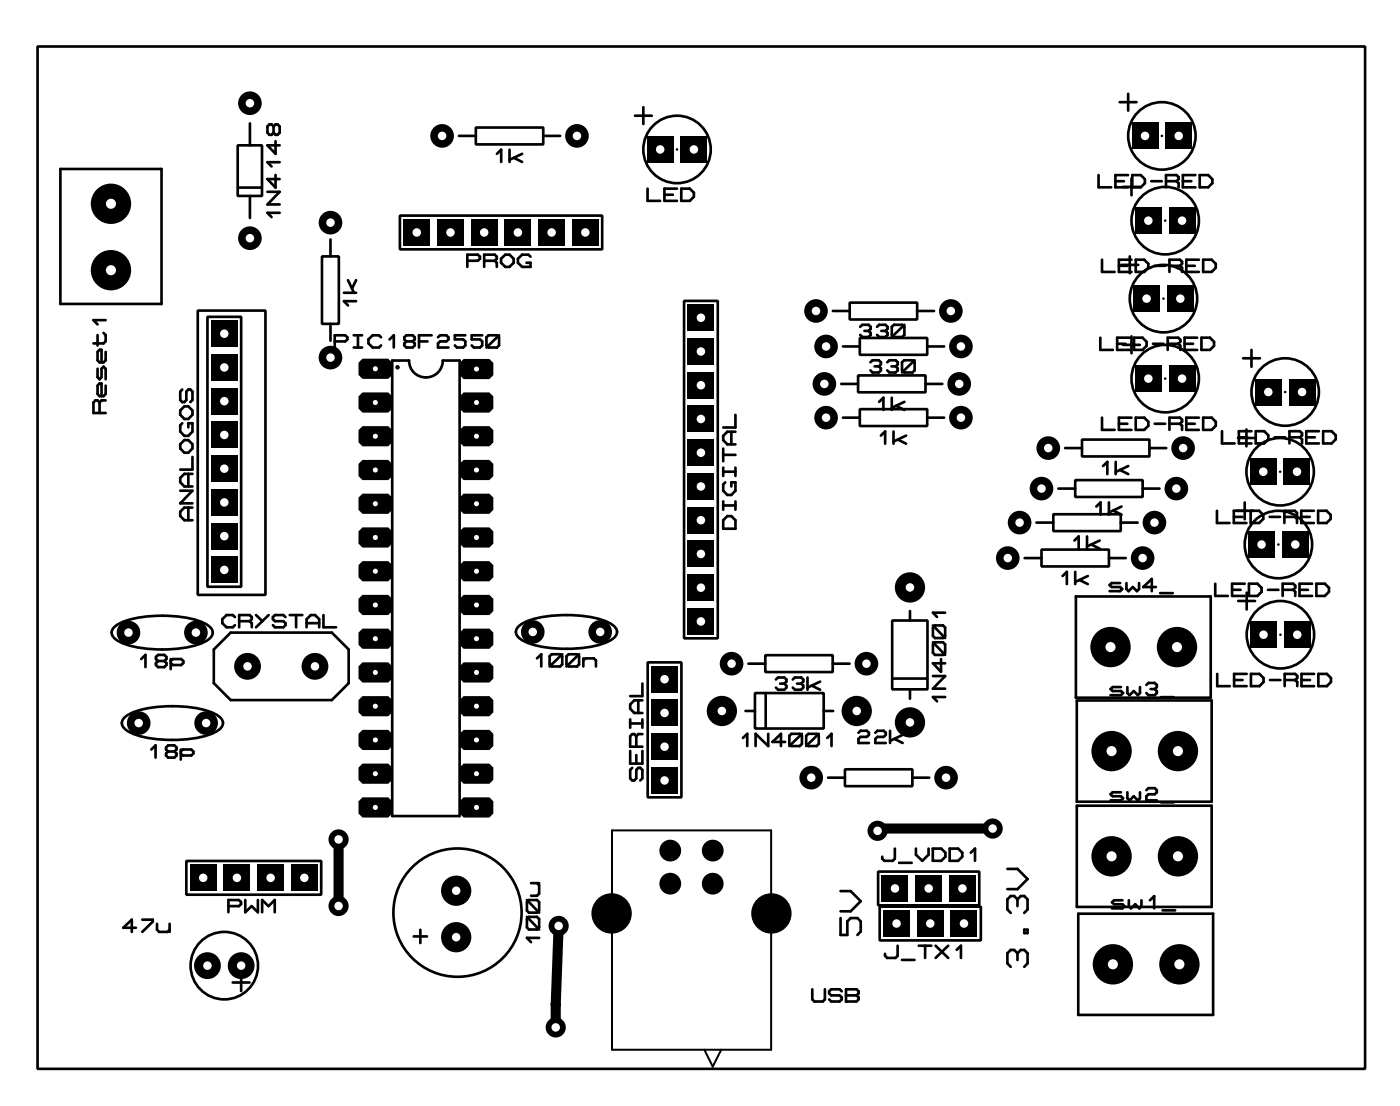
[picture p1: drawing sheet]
<svg xmlns="http://www.w3.org/2000/svg" width="105mm" height="83mm" viewBox="0 0 105 83" stroke-linecap="round" stroke-linejoin="round" font-family="sans-serif">
<path d="M25.5 63.2v5M42.1 69.7l-.2 7.6M74.8 62.4h-8.5l-.2 .1" fill="none" stroke="#000" stroke-width=".76"/>
<g fill="#000">
<circle cx="25.5" cy="68.2" r=".76"/>
<circle cx="41.9" cy="75.6" r=".38"/>
<circle cx="66.3" cy="62.4" r=".38"/>
</g>
<circle cx="25.5" cy="68.2" r=".32" fill="#fff"/>
<circle cx="25.5" cy="63.2" r=".76" fill="#000"/>
<circle cx="25.5" cy="63.2" r=".32" fill="#fff"/>
<circle cx="41.9" cy="77.3" r=".76" fill="#000"/>
<circle cx="41.9" cy="77.3" r=".32" fill="#fff"/>
<circle cx="42.1" cy="69.7" r=".76" fill="#000"/>
<circle cx="42.1" cy="69.7" r=".32" fill="#fff"/>
<circle cx="66.1" cy="62.5" r=".76" fill="#000"/>
<circle cx="66.1" cy="62.5" r=".32" fill="#fff"/>
<circle cx="74.8" cy="62.4" r=".76" fill="#000"/>
<circle cx="74.8" cy="62.4" r=".32" fill="#fff"/>
<path d="M27.3 27h1.9l.3 .3v.9l-.3 .3h-1.9l-.3-.3v-.9z" fill-rule="evenodd" fill="#000"/>
<circle cx="28.3" cy="27.8" r=".19" fill="#fff"/>
<path d="M27.3 29.5h1.9l.3 .3v1l-.3 .3h-1.9l-.3-.3v-1z" fill-rule="evenodd" fill="#000"/>
<circle cx="28.3" cy="30.3" r=".19" fill="#fff"/>
<path d="M27.3 32.1h1.9l.3 .3v.9l-.3 .3h-1.9l-.3-.3v-.9z" fill-rule="evenodd" fill="#000"/>
<circle cx="28.3" cy="32.8" r=".19" fill="#fff"/>
<path d="M27.3 34.6h1.9l.3 .3v.9l-.3 .3h-1.9l-.3-.3v-.9z" fill-rule="evenodd" fill="#000"/>
<circle cx="28.3" cy="35.4" r=".19" fill="#fff"/>
<path d="M27.3 37.2h1.9l.3 .3v.9l-.3 .3h-1.9l-.3-.3v-.9z" fill-rule="evenodd" fill="#000"/>
<circle cx="28.3" cy="37.9" r=".19" fill="#fff"/>
<path d="M27.3 39.7h1.9l.3 .3v.9l-.3 .3h-1.9l-.3-.3v-.9z" fill-rule="evenodd" fill="#000"/>
<circle cx="28.3" cy="40.5" r=".19" fill="#fff"/>
<path d="M27.3 42.2h1.9l.3 .3v1l-.3 .3h-1.9l-.3-.3v-1z" fill-rule="evenodd" fill="#000"/>
<circle cx="28.3" cy="43" r=".19" fill="#fff"/>
<path d="M27.3 44.8h1.9l.3 .3v.9l-.3 .3h-1.9l-.3-.3v-.9z" fill-rule="evenodd" fill="#000"/>
<circle cx="28.3" cy="45.5" r=".19" fill="#fff"/>
<path d="M27.3 47.3h1.9l.3 .3v.9l-.3 .3h-1.9l-.3-.3v-.9z" fill-rule="evenodd" fill="#000"/>
<circle cx="28.3" cy="48.1" r=".19" fill="#fff"/>
<path d="M27.3 49.9h1.9l.3 .3v.9l-.3 .3h-1.9l-.3-.3v-.9z" fill-rule="evenodd" fill="#000"/>
<circle cx="28.3" cy="50.6" r=".19" fill="#fff"/>
<path d="M27.3 52.4h1.9l.3 .3v.9l-.3 .3h-1.9l-.3-.3v-.9z" fill-rule="evenodd" fill="#000"/>
<circle cx="28.3" cy="53.2" r=".19" fill="#fff"/>
<path d="M27.3 54.9h1.9l.3 .3v1l-.3 .3h-1.9l-.3-.3v-1z" fill-rule="evenodd" fill="#000"/>
<circle cx="28.3" cy="55.7" r=".19" fill="#fff"/>
<path d="M27.3 57.5h1.9l.3 .3v.9l-.3 .3h-1.9l-.3-.3v-.9z" fill-rule="evenodd" fill="#000"/>
<circle cx="28.3" cy="58.2" r=".19" fill="#fff"/>
<path d="M27.3 60h1.9l.3 .3v.9l-.3 .3h-1.9l-.3-.3v-.9z" fill-rule="evenodd" fill="#000"/>
<circle cx="28.3" cy="60.8" r=".19" fill="#fff"/>
<path d="M34.9 60h2l.3 .3v.9l-.3 .3h-2l-.3-.3v-.9z" fill-rule="evenodd" fill="#000"/>
<circle cx="35.9" cy="60.8" r=".19" fill="#fff"/>
<path d="M34.9 57.5h2l.3 .3v.9l-.3 .3h-2l-.3-.3v-.9z" fill-rule="evenodd" fill="#000"/>
<circle cx="35.9" cy="58.2" r=".19" fill="#fff"/>
<path d="M34.9 54.9h2l.3 .3v1l-.3 .3h-2l-.3-.3v-1z" fill-rule="evenodd" fill="#000"/>
<circle cx="35.9" cy="55.7" r=".19" fill="#fff"/>
<path d="M34.9 52.4h2l.3 .3v.9l-.3 .3h-2l-.3-.3v-.9z" fill-rule="evenodd" fill="#000"/>
<circle cx="35.9" cy="53.2" r=".19" fill="#fff"/>
<path d="M34.9 49.9h2l.3 .3v.9l-.3 .3h-2l-.3-.3v-.9z" fill-rule="evenodd" fill="#000"/>
<circle cx="35.9" cy="50.6" r=".19" fill="#fff"/>
<path d="M34.9 47.3h2l.3 .3v.9l-.3 .3h-2l-.3-.3v-.9z" fill-rule="evenodd" fill="#000"/>
<circle cx="35.9" cy="48.1" r=".19" fill="#fff"/>
<path d="M34.9 44.8h2l.3 .3v.9l-.3 .3h-2l-.3-.3v-.9z" fill-rule="evenodd" fill="#000"/>
<circle cx="35.9" cy="45.5" r=".19" fill="#fff"/>
<path d="M34.9 42.2h2l.3 .3v1l-.3 .3h-2l-.3-.3v-1z" fill-rule="evenodd" fill="#000"/>
<circle cx="35.9" cy="43" r=".19" fill="#fff"/>
<path d="M34.9 39.7h2l.3 .3v.9l-.3 .3h-2l-.3-.3v-.9z" fill-rule="evenodd" fill="#000"/>
<circle cx="35.9" cy="40.5" r=".19" fill="#fff"/>
<path d="M34.9 37.2h2l.3 .3v.9l-.3 .3h-2l-.3-.3v-.9z" fill-rule="evenodd" fill="#000"/>
<circle cx="35.9" cy="37.9" r=".19" fill="#fff"/>
<path d="M34.9 34.6h2l.3 .3v.9l-.3 .3h-2l-.3-.3v-.9z" fill-rule="evenodd" fill="#000"/>
<circle cx="35.9" cy="35.4" r=".19" fill="#fff"/>
<path d="M34.9 32.1h2l.3 .3v.9l-.3 .3h-2l-.3-.3v-.9z" fill-rule="evenodd" fill="#000"/>
<circle cx="35.9" cy="32.8" r=".19" fill="#fff"/>
<path d="M34.9 29.5h2l.3 .3v1l-.3 .3h-2l-.3-.3v-1z" fill-rule="evenodd" fill="#000"/>
<circle cx="35.9" cy="30.3" r=".19" fill="#fff"/>
<path d="M34.9 27h2l.3 .3v.9l-.3 .3h-2l-.3-.3v-.9z" fill-rule="evenodd" fill="#000"/>
<circle cx="35.9" cy="27.8" r=".19" fill="#fff"/>
<circle cx="18.2" cy="72.7" r="1.01" fill="#000"/>
<circle cx="18.2" cy="72.7" r=".32" fill="#fff"/>
<circle cx="15.6" cy="72.7" r="1.01" fill="#000"/>
<circle cx="15.6" cy="72.7" r=".32" fill="#fff"/>
<circle cx="40.1" cy="47.6" r=".89" fill="#000"/>
<circle cx="40.1" cy="47.6" r=".32" fill="#fff"/>
<circle cx="45.2" cy="47.6" r=".89" fill="#000"/>
<circle cx="45.2" cy="47.6" r=".32" fill="#fff"/>
<circle cx="23.7" cy="50.2" r="1.01" fill="#000"/>
<circle cx="23.7" cy="50.2" r=".32" fill="#fff"/>
<circle cx="18.6" cy="50.2" r="1.01" fill="#000"/>
<circle cx="18.6" cy="50.2" r=".32" fill="#fff"/>
<circle cx="9.7" cy="47.6" r=".89" fill="#000"/>
<circle cx="9.7" cy="47.6" r=".32" fill="#fff"/>
<circle cx="14.8" cy="47.6" r=".89" fill="#000"/>
<circle cx="14.8" cy="47.6" r=".32" fill="#fff"/>
<circle cx="10.4" cy="54.4" r=".89" fill="#000"/>
<circle cx="10.4" cy="54.4" r=".32" fill="#fff"/>
<circle cx="15.5" cy="54.4" r=".89" fill="#000"/>
<circle cx="15.5" cy="54.4" r=".32" fill="#fff"/>
<circle cx="24.9" cy="26.9" r=".89" fill="#000"/>
<circle cx="24.9" cy="26.9" r=".32" fill="#fff"/>
<circle cx="24.9" cy="16.8" r=".89" fill="#000"/>
<circle cx="24.9" cy="16.8" r=".32" fill="#fff"/>
<circle cx="8.4" cy="20.3" r="1.52" fill="#000"/>
<circle cx="8.4" cy="20.3" r=".38" fill="#fff"/>
<circle cx="8.4" cy="15.3" r="1.52" fill="#000"/>
<circle cx="8.4" cy="15.3" r=".38" fill="#fff"/>
<path d="M30.4 16.5h2v2h-2z" fill="#000"/>
<circle cx="31.4" cy="17.5" r=".32" fill="#fff"/>
<path d="M32.9 16.5h2v2h-2z" fill="#000"/>
<circle cx="33.9" cy="17.5" r=".32" fill="#fff"/>
<path d="M35.5 16.5h2v2h-2z" fill="#000"/>
<circle cx="36.5" cy="17.5" r=".32" fill="#fff"/>
<path d="M38 16.5h2v2h-2z" fill="#000"/>
<circle cx="39" cy="17.5" r=".32" fill="#fff"/>
<path d="M40.5 16.5h2.1v2h-2.1z" fill="#000"/>
<circle cx="41.6" cy="17.5" r=".32" fill="#fff"/>
<path d="M43.1 16.5h2v2h-2z" fill="#000"/>
<circle cx="44.1" cy="17.5" r=".32" fill="#fff"/>
<g fill="#000">
<circle cx="46.1" cy="68.8" r="1.52"/>
<circle cx="50.5" cy="64" r=".82"/>
<circle cx="50.5" cy="66.5" r=".82"/>
<circle cx="53.7" cy="64" r=".82"/>
<circle cx="53.7" cy="66.5" r=".82"/>
<circle cx="58.1" cy="68.8" r="1.52"/>
</g>
<path d="M14.3 65.1h2v2h-2z" fill="#000"/>
<circle cx="15.3" cy="66.1" r=".32" fill="#fff"/>
<path d="M16.8 65.1h2.1v2h-2.1z" fill="#000"/>
<circle cx="17.8" cy="66.1" r=".32" fill="#fff"/>
<path d="M19.4 65.1h2v2h-2z" fill="#000"/>
<circle cx="20.4" cy="66.1" r=".32" fill="#fff"/>
<path d="M21.9 65.1h2v2h-2z" fill="#000"/>
<circle cx="22.9" cy="66.1" r=".32" fill="#fff"/>
<path d="M49.1 50.1h2v2h-2z" fill="#000"/>
<circle cx="50.1" cy="51.1" r=".32" fill="#fff"/>
<path d="M49.1 52.7h2v2h-2z" fill="#000"/>
<circle cx="50.1" cy="53.7" r=".32" fill="#fff"/>
<path d="M49.1 55.2h2v2h-2z" fill="#000"/>
<circle cx="50.1" cy="56.2" r=".32" fill="#fff"/>
<path d="M49.1 57.7h2v2.1h-2z" fill="#000"/>
<circle cx="50.1" cy="58.7" r=".32" fill="#fff"/>
<circle cx="68.6" cy="44.2" r="1.14" fill="#000"/>
<circle cx="68.6" cy="44.2" r=".32" fill="#fff"/>
<circle cx="68.6" cy="54.4" r="1.14" fill="#000"/>
<circle cx="68.6" cy="54.4" r=".32" fill="#fff"/>
<circle cx="64.5" cy="53.5" r="1.14" fill="#000"/>
<circle cx="64.5" cy="53.5" r=".32" fill="#fff"/>
<circle cx="54.4" cy="53.5" r="1.14" fill="#000"/>
<circle cx="54.4" cy="53.5" r=".32" fill="#fff"/>
<path d="M15.9 24.1h2v2h-2z" fill="#000"/>
<circle cx="16.9" cy="25.1" r=".32" fill="#fff"/>
<path d="M15.9 26.6h2v2.1h-2z" fill="#000"/>
<circle cx="16.9" cy="27.7" r=".32" fill="#fff"/>
<path d="M15.9 29.2h2v2h-2z" fill="#000"/>
<circle cx="16.9" cy="30.2" r=".32" fill="#fff"/>
<path d="M15.9 31.7h2v2h-2z" fill="#000"/>
<circle cx="16.9" cy="32.7" r=".32" fill="#fff"/>
<path d="M15.9 34.3h2v2h-2z" fill="#000"/>
<circle cx="16.9" cy="35.3" r=".32" fill="#fff"/>
<path d="M15.9 36.8h2v2h-2z" fill="#000"/>
<circle cx="16.9" cy="37.8" r=".32" fill="#fff"/>
<path d="M15.9 39.3h2v2.1h-2z" fill="#000"/>
<circle cx="16.9" cy="40.4" r=".32" fill="#fff"/>
<path d="M15.9 41.9h2v2h-2z" fill="#000"/>
<circle cx="16.9" cy="42.9" r=".32" fill="#fff"/>
<circle cx="34.4" cy="70.6" r="1.14" fill="#000"/>
<circle cx="34.4" cy="70.5" r=".32" fill="#fff"/>
<circle cx="34.4" cy="67.1" r="1.14" fill="#000"/>
<circle cx="34.4" cy="67" r=".32" fill="#fff"/>
<path d="M51.8 45.8h2v2h-2z" fill="#000"/>
<circle cx="52.8" cy="46.8" r=".32" fill="#fff"/>
<path d="M51.8 43.2h2v2h-2z" fill="#000"/>
<circle cx="52.8" cy="44.2" r=".32" fill="#fff"/>
<path d="M51.8 40.7h2v2h-2z" fill="#000"/>
<circle cx="52.8" cy="41.7" r=".32" fill="#fff"/>
<path d="M51.8 38.1h2v2.1h-2z" fill="#000"/>
<circle cx="52.8" cy="39.2" r=".32" fill="#fff"/>
<path d="M51.8 35.6h2v2h-2z" fill="#000"/>
<circle cx="52.8" cy="36.6" r=".32" fill="#fff"/>
<path d="M51.8 33.1h2v2h-2z" fill="#000"/>
<circle cx="52.8" cy="34.1" r=".32" fill="#fff"/>
<path d="M51.8 30.5h2v2h-2z" fill="#000"/>
<circle cx="52.8" cy="31.5" r=".32" fill="#fff"/>
<path d="M51.8 28h2v2h-2z" fill="#000"/>
<circle cx="52.8" cy="29" r=".32" fill="#fff"/>
<path d="M51.8 25.4h2v2.1h-2z" fill="#000"/>
<circle cx="52.8" cy="26.5" r=".32" fill="#fff"/>
<path d="M51.8 22.9h2v2h-2z" fill="#000"/>
<circle cx="52.8" cy="23.9" r=".32" fill="#fff"/>
<path d="M66.4 65.9h2v2h-2z" fill="#000"/>
<circle cx="67.4" cy="66.9" r=".32" fill="#fff"/>
<path d="M69 65.9h2v2h-2z" fill="#000"/>
<circle cx="70" cy="66.9" r=".32" fill="#fff"/>
<path d="M71.5 65.9h2v2h-2z" fill="#000"/>
<circle cx="72.5" cy="66.9" r=".32" fill="#fff"/>
<circle cx="88.9" cy="72.6" r="1.52" fill="#000"/>
<circle cx="88.9" cy="72.6" r=".38" fill="#fff"/>
<circle cx="83.8" cy="72.6" r="1.52" fill="#000"/>
<circle cx="83.8" cy="72.6" r=".38" fill="#fff"/>
<circle cx="88.7" cy="64.5" r="1.52" fill="#000"/>
<circle cx="88.7" cy="64.5" r=".38" fill="#fff"/>
<circle cx="83.7" cy="64.5" r="1.52" fill="#000"/>
<circle cx="83.7" cy="64.5" r=".38" fill="#fff"/>
<circle cx="88.7" cy="56.5" r="1.52" fill="#000"/>
<circle cx="88.7" cy="56.5" r=".38" fill="#fff"/>
<circle cx="83.7" cy="56.5" r="1.52" fill="#000"/>
<circle cx="83.7" cy="56.5" r=".38" fill="#fff"/>
<circle cx="88.7" cy="48.7" r="1.52" fill="#000"/>
<circle cx="88.7" cy="48.7" r=".38" fill="#fff"/>
<circle cx="83.7" cy="48.7" r="1.52" fill="#000"/>
<circle cx="83.7" cy="48.7" r=".38" fill="#fff"/>
<circle cx="75.9" cy="42" r=".89" fill="#000"/>
<circle cx="75.9" cy="42" r=".32" fill="#fff"/>
<circle cx="86.1" cy="42" r=".89" fill="#000"/>
<circle cx="86.1" cy="42" r=".32" fill="#fff"/>
<circle cx="76.8" cy="39.3" r=".89" fill="#000"/>
<circle cx="76.8" cy="39.3" r=".32" fill="#fff"/>
<circle cx="87" cy="39.3" r=".89" fill="#000"/>
<circle cx="87" cy="39.3" r=".32" fill="#fff"/>
<circle cx="78.5" cy="36.8" r=".89" fill="#000"/>
<circle cx="78.5" cy="36.8" r=".32" fill="#fff"/>
<circle cx="88.6" cy="36.8" r=".89" fill="#000"/>
<circle cx="88.6" cy="36.8" r=".32" fill="#fff"/>
<circle cx="79" cy="33.7" r=".89" fill="#000"/>
<circle cx="79" cy="33.7" r=".32" fill="#fff"/>
<circle cx="89.1" cy="33.7" r=".89" fill="#000"/>
<circle cx="89.1" cy="33.7" r=".32" fill="#fff"/>
<path d="M94.2 46.8h2v2h-2z" fill="#000"/>
<circle cx="95.2" cy="47.8" r=".32" fill="#fff"/>
<path d="M96.7 46.8h2v2h-2z" fill="#000"/>
<circle cx="97.7" cy="47.8" r=".32" fill="#fff"/>
<path d="M94 40h2.1v2h-2.1z" fill="#000"/>
<circle cx="95" cy="41" r=".32" fill="#fff"/>
<path d="M96.6 40h2v2h-2z" fill="#000"/>
<circle cx="97.6" cy="41" r=".32" fill="#fff"/>
<path d="M94.2 34.5h2v2h-2z" fill="#000"/>
<circle cx="95.2" cy="35.5" r=".32" fill="#fff"/>
<path d="M96.7 34.5h2v2h-2z" fill="#000"/>
<circle cx="97.7" cy="35.5" r=".32" fill="#fff"/>
<path d="M94.5 28.5h2.1v2h-2.1z" fill="#000"/>
<circle cx="95.6" cy="29.5" r=".32" fill="#fff"/>
<path d="M97.1 28.5h2v2h-2z" fill="#000"/>
<circle cx="98.1" cy="29.5" r=".32" fill="#fff"/>
<circle cx="62.2" cy="26.1" r=".89" fill="#000"/>
<circle cx="62.2" cy="26.1" r=".32" fill="#fff"/>
<circle cx="72.4" cy="26.1" r=".89" fill="#000"/>
<circle cx="72.4" cy="26.1" r=".32" fill="#fff"/>
<circle cx="61.5" cy="23.4" r=".89" fill="#000"/>
<circle cx="61.5" cy="23.4" r=".32" fill="#fff"/>
<circle cx="71.6" cy="23.4" r=".89" fill="#000"/>
<circle cx="71.6" cy="23.4" r=".32" fill="#fff"/>
<circle cx="62.2" cy="31.4" r=".89" fill="#000"/>
<circle cx="62.2" cy="31.4" r=".32" fill="#fff"/>
<circle cx="72.4" cy="31.4" r=".89" fill="#000"/>
<circle cx="72.4" cy="31.4" r=".32" fill="#fff"/>
<circle cx="62.1" cy="28.9" r=".89" fill="#000"/>
<circle cx="62.1" cy="28.9" r=".32" fill="#fff"/>
<circle cx="72.3" cy="28.9" r=".89" fill="#000"/>
<circle cx="72.3" cy="28.9" r=".32" fill="#fff"/>
<path d="M85.5 27.5h2v2h-2z" fill="#000"/>
<circle cx="86.5" cy="28.5" r=".32" fill="#fff"/>
<path d="M88 27.5h2.1v2h-2.1z" fill="#000"/>
<circle cx="89.1" cy="28.5" r=".32" fill="#fff"/>
<path d="M85.4 21.5h2v2h-2z" fill="#000"/>
<circle cx="86.4" cy="22.5" r=".32" fill="#fff"/>
<path d="M87.9 21.5h2v2h-2z" fill="#000"/>
<circle cx="88.9" cy="22.5" r=".32" fill="#fff"/>
<path d="M85.5 15.6h2v2h-2z" fill="#000"/>
<circle cx="86.5" cy="16.6" r=".32" fill="#fff"/>
<path d="M88 15.6h2.1v2h-2.1z" fill="#000"/>
<circle cx="89.1" cy="16.6" r=".32" fill="#fff"/>
<path d="M85.3 9.2h2v2h-2z" fill="#000"/>
<circle cx="86.3" cy="10.2" r=".32" fill="#fff"/>
<path d="M87.8 9.2h2v2h-2z" fill="#000"/>
<circle cx="88.8" cy="10.2" r=".32" fill="#fff"/>
<circle cx="33.3" cy="10.2" r=".89" fill="#000"/>
<circle cx="33.3" cy="10.2" r=".32" fill="#fff"/>
<circle cx="43.5" cy="10.2" r=".89" fill="#000"/>
<circle cx="43.5" cy="10.2" r=".32" fill="#fff"/>
<path d="M48.7 10.2h2v2.1h-2z" fill="#000"/>
<circle cx="49.7" cy="11.2" r=".32" fill="#fff"/>
<path d="M51.3 10.2h2v2.1h-2z" fill="#000"/>
<circle cx="52.3" cy="11.2" r=".32" fill="#fff"/>
<path d="M66.5 68.5h2.1v2h-2.1z" fill="#000"/>
<circle cx="67.5" cy="69.5" r=".32" fill="#fff"/>
<path d="M69.1 68.5h2v2h-2z" fill="#000"/>
<circle cx="70.1" cy="69.5" r=".32" fill="#fff"/>
<path d="M71.6 68.5h2v2h-2z" fill="#000"/>
<circle cx="72.6" cy="69.5" r=".32" fill="#fff"/>
<circle cx="55.1" cy="50" r=".89" fill="#000"/>
<circle cx="55.1" cy="50" r=".32" fill="#fff"/>
<circle cx="65.3" cy="50" r=".89" fill="#000"/>
<circle cx="65.3" cy="50" r=".32" fill="#fff"/>
<circle cx="71.3" cy="58.5" r=".89" fill="#000"/>
<circle cx="71.3" cy="58.5" r=".32" fill="#fff"/>
<circle cx="61.1" cy="58.5" r=".89" fill="#000"/>
<circle cx="61.1" cy="58.5" r=".32" fill="#fff"/>
<circle cx="18.8" cy="7.8" r=".89" fill="#000"/>
<circle cx="18.8" cy="7.8" r=".32" fill="#fff"/>
<circle cx="18.8" cy="17.9" r=".89" fill="#000"/>
<circle cx="18.8" cy="17.9" r=".32" fill="#fff"/>
<g fill="none" stroke="#000" stroke-width=".2">
<path d="M2.8 3.5h100v77h-100zM4.5 12.7h7.7v10.2h-7.7zM17.9 10.9h1.8v3.8h-1.8zM17.9 14.1h1.8M18.8 9.3v1.6M18.8 14.7v1.7M20.1 14.4h1l-1 1h1M20.6 9.5l-.1-.1h-.2l-.2 .1v.5l.2 .1h.2l.1-.1M20.6 9.5l.2-.1h.1l.2 .1v.5l-.2 .1h-.1l-.2-.1M20.6 9.5v.5M20.8 10.6v1l-.7-.7h1M20.8 13.2v.9l-.7-.6h1"/>
<path d="M21.1 16h-1l.4 .3M21.1 12.2h-1l.4 .3M24.3 19.3h1.2v5.1h-1.2zM24.9 18v1.3M30.1 16.2h15.3v2.6h-15.3zM34.6 10.2h1.2M35.2 19.6h.8l.2-.1v-.2l-.2-.1h-.8v.9M35.8 9.6h5.1v1.3h-5.1zM36.5 19.6h.8M37.3 19.6l.1-.1v-.2l-.1-.1h-.8v.9M37.3 19.6l.1 .2v.3M37.4 11.6l.4-.3v.9"/>
<path d="M37.7 19.5l.4-.3h.3l.3 .3v.3l-.3 .3h-.3l-.4-.3zM38.4 11.3v.9M38.7 11.9l.6 .3M39.3 11.6l-.9 .4M40 19.3l-.2-.1h-.5l-.3 .3v.3l.3 .3h.7v-.3h-.3M40.9 10.2h1.3M47.8 8.7h1.3M48.5 8.1v1.2M48.8 14.2v.9h.9M50.1 14.7h.6M51 11.2h.1M51 14.2h-.9v.9h.9"/>
<path d="M51.3 14.2h.7l.3 .3v.3l-.3 .3h-.7zM82.8 13.2v.9h.9M83 19.5v1h1M84 13.6h.7M84.4 7.7h1.2M84.5 19.9h1.3M84.6 14.1h1.3M85 13.2h-1v.9h1M85 7.1v1.2M85.1 19.3v1.3M85.2 13.4v1.3M85.2 19.5h-.9v1h.9"/>
<path d="M85.3 13.2h.6l.4 .3v.3l-.4 .3h-.6zM85.6 19.5h.6l.3 .4v.3l-.3 .3h-.6zM86.7 13.6h.8M87.5 10.2h.1M87.8 16.6h.1M87.8 13.6h.8M88.6 13.6l.2-.1v-.2l-.2-.1h-.8v.9M88.6 13.6l.2 .2v.3M89.1 13.6h.7M90.1 13.2h-1v.9h1M90.3 19.5h-.9v1h.9M90.4 13.2h.6l.3 .3v.3l-.3 .3h-.6z"/>
<path d="M90.6 19.5h.7l.3 .4v.3l-.3 .3h-.7zM7.3 27.8v.6l.2 .1 .1-.1v-.6l.2-.2 .2 .2v.7M7.3 25.2v.8M7.5 30.3l-.2-.2h-.1l-.2 .2v.8h1M7.5 30.3v.8M7.8 25.1l.2 .1v.5l-.2 .1h-.8M8 30.1h-.4l-.1 .2M8 26.5v.6l-.2 .2h-.3l-.2-.2v-.6l.2-.2h.1v1M8 29v.7l-.2 .1h-.3l-.2-.1v-.7l.2-.1h.1v.9M8 24.1h-1l.3 .3M13.6 30.9l.3-.3h.3l.3 .3v.3l-.3 .3h-.3l-.3-.3zM13.6 36.9h.9l-.9 1h.9"/>
<path d="M13.7 29.3l-.1 .2v.6l.1 .2h.2l.1-.2v-.6l.2-.2h.1l.2 .2v.6l-.2 .2M13.7 31.9l-.1 .1v.5l.3 .3h.3l.3-.3v-.6h-.3v.3M13.9 33.1h.3l.3 .3v.4l-.3 .3h-.3l-.3-.3v-.4zM14.2 35.7v.9M14.2 38.2v1M14.5 38.2h-.6l-.3 .3v.3l.3 .4h.6M14.5 35.7h-.6l-.3 .3v.3l.3 .3h.6M14.5 34.4v.9h-.9M14.9 23.4h5.1v21.4h-5.1zM15.6 23.8h2.6v20.4h-2.6zM24.9 24.4v1.2M25.2 25.7h.8l.2-.2v-.1l-.2-.2h-.8v1"/>
<path d="M25.9 22h.9M26.2 21.1l.5 .9M26.6 25.2h.7M26.6 26.2h.7M26.8 22.7h-.9l.3 .3M26.8 21.1l-.3 .6M27 25.2v1M28.7 25.4l-.2-.2h-.4l-.3 .3v.3l.3 .4h.4l.2-.2M29.3 25.5l.4-.3v1M29.5 27.1h1.3a1.27 1.27 0 0 0 1.3 1.3 1.27 1.27 0 0 0 1.3-1.3h1.2v34.3h-5.1zM30.6 25.7l-.1-.2v-.1l.1-.2h.5l.1 .2v.1l-.1 .2M30.6 25.7h.5"/>
<path d="M30.6 25.7l-.1 .1v.2l.1 .2h.5l.1-.2v-.2l-.1-.1M31.6 25.7h.6M32.5 25.2h-.9v1M33 25.4l.2-.2h.4l.2 .2v.1l-.2 .2h-.4l-.2 .1v.4h.8M35.1 25.2h-.8v.3h.6l.2 .2v.3l-.2 .2h-.5l-.1-.2M36.3 25.2h-.8v.3h.7l.1 .2v.3l-.1 .2h-.5l-.2-.2M36.6 25.4l.2-.2h.6l.2 .2v.6l-.2 .2h-.6l-.2-.2zM37.6 25.2l-1 1M51.5 22.6h2.6v25.4h-2.6zM54.5 39.2l.3-.4h.3l.3 .4v.6h-.9zM54.5 33.8v.9M54.5 35.2v.6"/>
<path d="M54.5 37.7v.7M54.5 38h.9M54.5 35.5h.9M54.5 34.2h.9M54.6 36.3l-.1 .2v.4l.3 .4h.3l.3-.4v-.6h-.3v.3M55.1 32.5v.9M55.4 32.5h-.6l-.3 .3v.3l.3 .3h.6M55.4 31.2v1h-.9M55.4 35.2v.6M55.4 37.7v.7M62.7 23.4h1.3M63.4 28.9h1.2"/>
<path d="M63.5 26.1h1.3M63.5 31.4h1.3M64 22.8h5.1v1.2h-5.1zM64.6 28.3h5.1v1.2h-5.1zM64.8 25.4h5.1v1.3h-5.1zM64.8 30.8h5.1v1.3h-5.1zM64.8 24.6l.2-.2h.4l.2 .2v.2l-.2 .1M65.1 24.9h.3M65.4 24.9l.2 .2v.1l-.2 .2h-.4l-.2-.2M65.6 27.3l.1-.2h.5l.2 .2v.1l-.2 .2M65.9 27.6h.3M66.1 24.6l.1-.2h.5l.2 .2v.2l-.2 .1"/>
<path d="M66.2 27.6l.2 .1v.2l-.2 .1h-.5l-.1-.1M66.2 30.2l.4-.3v1M66.4 32.8l.3-.3v.9M66.4 24.9h.3M66.7 24.9l.2 .2v.1l-.2 .2h-.5l-.1-.2M66.8 27.3l.2-.2h.5l.1 .2v.1l-.1 .2M67.2 27.6h.3M67.2 24.6l.1-.2h.7l.1 .2v.6l-.1 .2h-.7l-.1-.2zM67.2 29.9v1M67.3 32.5v.9M67.5 27.6l.1 .1v.2l-.1 .1h-.5l-.2-.1M67.5 30.5l.6 .4"/>
<path d="M67.6 33.1l.7 .3M68 27.3l.1-.2h.6l.2 .2v.6l-.2 .1h-.6l-.1-.1zM68.1 24.4l-.9 1M68.1 30.2l-.9 .5M68.3 32.8l-1 .4M68.9 27.1l-.9 .9M69.1 23.4h1.3M69.7 28.9h1.3M69.9 26.1h1.2M69.9 31.4h1.2M78.1 39.3h1.3M79.4 38.7h5v1.3h-5z"/>
<path d="M79.7 36.8h1.3M80.2 33.7h1.3M81 36.1h5.1v1.3h-5.1zM81.5 33.1h5.1v1.3h-5.1zM82.6 38.1l.3-.3v.9M82.9 25.4v.9h.9M83 31.4v1h1M83.1 35.1l.3-.3v.9M83.5 37.8v.9M83.9 38.4l.6 .3M84.1 34.8v.9M84.2 25.9h.6"/>
<path d="M84.3 31.9h.6M84.3 20h.6M84.4 35.4l.6 .3M84.4 39.3h1.3M84.5 38.1l-1 .5M84.6 26h1.3M85 35.1l-.9 .4M85.1 25.4h-.9v.9h.9M85.2 31.4h-.9v1h.9M85.2 25.3v1.3M85.4 25.4h.7l.3 .3v.3l-.3 .3h-.7zM85.6 31.4h.6l.3 .3v.3l-.3 .4h-.6z"/>
<path d="M86.1 36.8h1.3M86.6 33.7h1.3M86.9 25.9h.8M87 31.9h.8M87 20h.8M87.7 22.5h.1M87.8 28.5h.1M88 25.9h.8M88.1 31.9h.8M88.1 20h.8M88.8 25.9l.1-.2v-.1l-.1-.2h-.8v.9M88.8 25.9l.1 .1v.3"/>
<path d="M88.9 31.9l.2-.2v-.1l-.2-.2h-.8v1M88.9 20l.2-.1v-.2l-.2-.2h-.8v1M88.9 20l.2 .2v.3M88.9 31.9l.2 .1v.4M89.2 25.9h.7M89.4 31.9h.6M89.4 20h.6M90.2 25.4h-1v.9h1M90.3 31.4h-.9v1h.9M90.5 25.4h.7l.3 .3v.3l-.3 .3h-.7zM90.6 31.4h.7l.3 .3v.3l-.3 .4h-.7zM91.7 38.4v1h.9"/>
<path d="M92.1 32.5v.9h.9M93 38.9h.6M93.3 33h1.2M93.3 32.9h.7M93.7 27h1.2M93.8 37.8v1.3M93.9 32.3v1.3M94.2 38.4v1h.7l.3-.3v-.3l-.3-.4h-1.9v1h.9M94.3 26.3v1.3M94.3 32.5h-1v.9h1M94.6 32.5h.6l.4 .3v.3l-.4 .3h-.6zM95.7 38.9h.7"/>
<path d="M96 32.9h.8M96.4 35.5h.1M96.8 38.9h.8M96.8 29.5h.1M97.1 32.9h.8M97.6 38.9l.1-.1v-.2l-.1-.2h-.8v1M97.6 38.9l.1 .2v.3M97.9 32.9l.2-.1v-.2l-.2-.1h-.8v.9M97.9 32.9l.2 .2v.3M98 38.9h.7M98.4 32.9h.7M99 38.4h-1v1h1"/>
<path d="M99.3 38.4h.6l.4 .4v.3l-.4 .3h-.6zM99.4 32.5h-1v.9h1M99.7 32.5h.6l.3 .3v.3l-.3 .3h-.6zM8.5 47.3a3.2 3.2 0 0 1 2-.8 8.8 8.8 0 0 1 5.1 .6l.3 .2 .1 .3a1.58 1.58 0 0 1-1.4 1 8.9 8.9 0 0 1-5.8-.4l-.3-.3-.1-.3zM9.3 54.1a3.2 3.2 0 0 1 2-.8 8.9 8.9 0 0 1 5.1 .6l.3 .2 .1 .3a1.58 1.58 0 0 1-1.4 1 8.9 8.9 0 0 1-5.8-.4l-.3-.3-.1-.3zM10.6 49.6l.4-.3v.9M11.4 56.4l.3-.3v.9M11.9 49.8l-.2-.2v-.2l.2-.1h.5l.1 .1v.2l-.1 .2M11.9 49.8l-.2 .1v.2l.2 .1h.5l.1-.1v-.2l-.1-.1M11.9 49.8h.5M12.7 56.6l-.2-.2v-.1l.2-.2h.4l.2 .2v.1l-.2 .2M12.7 56.6l-.2 .1v.2l.2 .1h.4l.2-.1v-.2l-.2-.1"/>
<path d="M12.7 56.6h.4M12.9 49.6v.8M12.9 49.8l.1-.2h.6l.2 .2v.1l-.2 .2h-.6l-.1-.2M13.6 56.4v.8M13.6 56.6l.2-.2h.6l.2 .2v.1l-.2 .2h-.6l-.2-.2M16.1 48.9l1.3-1.3h7.6l1.3 1.3v2.5l-1.3 1.3h-7.6l-1.3-1.3zM17.7 46.4l-.2-.1h-.4l-.4 .3v.3l.4 .3h.4l.2-.1M18 46.8h.8M18.8 46.8l.2-.2v-.2l-.2-.1h-.8v.9M18.8 46.8l.2 .1v.3M19.3 46.3l.5 .5M20.2 46.3l-.9 .9"/>
<path d="M21.5 46.4l-.2-.1h-.6l-.1 .1v.2l.1 .2h.6l.2 .1v.2l-.2 .1h-.6l-.1-.1M21.8 46.3h1M22.3 46.3v.9M23.1 47.2v-.6l.3-.3h.3l.3 .3v.6M23.1 46.9h.9M24.4 46.3v.9h.9M39 47.3a3.2 3.2 0 0 1 2-.9 8.9 8.9 0 0 1 5.1 .6l.3 .3 .1 .3a1.58 1.58 0 0 1-1.4 1 8.9 8.9 0 0 1-5.9-.5l-.2-.2-.1-.3zM40.5 49.6l.3-.4v1M41.4 49.4l.2-.2h.6l.2 .2v.6l-.2 .2h-.6l-.2-.2zM42.4 49.2l-1 1M42.7 49.4l.1-.2h.7l.1 .2v.6l-.1 .2h-.7l-.1-.2zM43.6 49.2l-.9 1"/>
<path d="M43.9 49.6v.6M43.9 49.7l.2-.1h.6l.2 .1v.5M47.5 56.5v1h.9v-1M47.5 54.1v.7M47.5 54.5h.9M47.6 57.8l-.1 .2v.6l.1 .1h.2l.1-.1v-.6l.2-.2h.1l.2 .2v.6l-.2 .1M47.9 55.4v.8M47.9 56.8v.7M47.9 55.4l-.1-.1h-.2l-.1 .1v.8h.9M48.1 52.7v1M48.4 52.7h-.6l-.3 .3v.3l.3 .4h.6M48.4 51.4v1h-.9"/>
<path d="M48.4 54.1v.7M48.4 55.3h-.3l-.2 .1M48.8 49.9h2.5v10.1h-2.5zM56 55.5l.3-.3v1M56.2 53.5h.7M56.4 50h1.3M56.9 52.2h5.2v2.6h-5.2zM57.7 49.3h5v1.3h-5zM57.7 52.2v2.6M57.9 55.2v1l-1-1v1M58.5 51.1l.1-.1h.5l.1 .1v.2l-.1 .2M58.8 51.5h.3"/>
<path d="M59.1 51.5l.1 .1v.2l-.1 .1h-.5l-.1-.1M59.1 55.8h-.9l.6-.6v1M59.5 55.4l.1-.2h.7l.1 .2v.6l-.1 .2h-.7l-.1-.2zM59.7 51.1l.2-.1h.5l.1 .1v.2l-.1 .2M60 51.5h.4M60.4 51.5l.1 .1v.2l-.1 .1h-.5l-.2-.1M60.4 55.2l-.9 1M60.7 55.4l.2-.2h.6l.2 .2v.6l-.2 .2h-.6l-.2-.2zM60.8 51v.9M61.2 51.6l.6 .3M61.7 55.2l-1 1M61.8 51.3l-1 .5"/>
<path d="M62.1 53.5h.7M62.3 55.5l.3-.3v1M62.4 58.5h1.3M62.7 50h1.3M63.7 57.9h5v1.3h-5zM64.7 55.2l.1-.2h.5l.2 .2v.1l-.2 .2h-.5l-.1 .1v.3h.8M65.9 55.2l.2-.2h.5l.1 .2v.1l-.1 .2h-.5l-.2 .1v.3h.8M67.1 55v.9M67.2 46.7h2.7v5.2h-2.7zM67.2 51.1h2.7M67.4 55.6l.6 .3M68 55.3l-.9 .5"/>
<path d="M68.6 46v.7M68.6 51.9v.7M68.7 58.5h1.3M70.3 50.9h.9l-.9 .9h.9M70.3 48.3l.9 1M70.3 47.1l.9 .9M70.4 48.3h.6l.2 .2v.6l-.2 .2h-.6l-.1-.2v-.6zM70.4 47.1h.6l.2 .1v.7l-.2 .1h-.6l-.1-.1v-.7zM70.9 49.6v1l-.6-.7h.9M71.2 52.5h-.9l.3 .3M71.2 46.1h-.9l.3 .3M77.2 42h1.3"/>
<path d="M78.5 41.4h5v1.2h-5zM80.1 43.4l.3-.4v1M80.9 40.7l.4-.3v.9M81 43v1M81.1 44.9h10.1v7.6h-10.1zM81.1 52.7h10.2v7.6h-10.2zM81.3 43.7l.7 .3M81.9 40.4v.9M82 43.4l-1 .4M82.2 41l.6 .3M82.8 40.7l-.9 .4M83.5 42h1.3"/>
<path d="M84.4 43.9h-.6l-.2 .1 .2 .2h.6l.1 .1-.1 .2h-.8M84.5 59.6h-.7l-.1 .2 .1 .1h.7l.1 .2-.1 .1h-.8M84.5 51.7h-.7l-.1 .2 .1 .1h.7l.1 .2-.1 .1h-.8M84.9 43.9v.4l.1 .2 .3-.3 .4 .3 .1-.2v-.4M84.9 51.7v.5l.2 .1 .3-.3 .3 .3 .2-.1v-.5M84.9 59.6v.5l.2 .1 .3-.3 .3 .3 .2-.1v-.5M86.4 59.5l.1-.2h.5l.2 .2v.1l-.2 .2h-.5l-.1 .1v.3h.8M86.4 51.6l.1-.2h.5l.2 .2v.1l-.2 .2M86.7 51.9h.3M87 51.9l.2 .1v.2l-.2 .1h-.5l-.1-.1M87.1 44.2h-1l.7-.6v.9M87.4 44.6h1"/>
<path d="M87.5 52.5h.9M91.6 43.9v1h.9M91.7 50.7v.9h1M92.8 44.4h.7M93 51.2h.6M93.3 45.2h1.3M93.8 43.9h-1v1h1M93.9 44.6v1.3M93.9 50.7h-.9v.9h.9M94.1 43.9h.6l.3 .3v.3l-.3 .4h-.6zM94.2 50.7h.7l.3 .3v.3l-.3 .3h-.7zM95.5 44.4h.8"/>
<path d="M95.7 51.2h.8M96.3 41h.1M96.5 47.8h.1M96.6 44.4h.8M96.8 51.2h.8M97.4 44.4l.2-.2v-.1l-.2-.2h-.8v1M97.4 44.4l.2 .1v.4M97.6 51.2l.1-.2v-.1l-.1-.2h-.8v.9M97.6 51.2l.1 .1v.3M97.9 44.4h.6M98.1 51.2h.6M98.9 43.9h-1v1h1"/>
<path d="M99 50.7h-.9v.9h.9M99.2 43.9h.6l.3 .3v.3l-.3 .4h-.6zM99.3 50.7h.7l.3 .3v.3l-.3 .3h-.7zM10.2 69.8h-.9l.6-.6v.9M10.7 69.2h.8v.2l-.8 .7M11.8 69.5v.5l.2 .1h.6l.2-.1M12.8 69.5v.6M14 64.8h10.2v2.5h-10.2zM17.2 68.2h.8l.2-.1v-.2l-.2-.2h-.8v1M17.5 74h1.3M18.2 73.3v1.3M18.5 67.7v1l.5-.5 .4 .5v-1"/>
<path d="M19.7 68.7v-1l.5 .5 .5-.5v1M31.2 70.5h1M31.7 70v1M39.7 69l.9 1M39.7 67.7l.9 1M39.8 67.7h.7l.1 .2v.6l-.1 .2h-.7l-.1-.2v-.6zM39.8 69h.7l.1 .2v.6l-.1 .2h-.7l-.1-.2v-.6zM40 66.5h.6M40.5 66.5l.1 .1v.7l-.1 .1h-.5M40.6 70.6h-.9l.3 .3M61.2 74.5v.7l.2 .2h.6l.1-.2v-.7M63.3 69.1v1.3h.5v-1l.3-.3h.5l.2 .3v.7l-.2 .3"/>
<path d="M63.3 67.1h.8l.7 .7-.7 .8h-.8M63.4 74.6l-.1-.1h-.7l-.1 .1v.2l.1 .1h.7l.1 .2v.1l-.1 .2h-.7l-.1-.2M63.7 74.5h.8l.2 .1v.2l-.2 .1 .2 .2v.1l-.2 .2h-.8zM63.7 74.9h.8M66.2 65.6h7.6v2.5h-7.6zM66.3 68.2h7.6v2.6h-7.6zM67.4 63.9v.7l-.1 .2h-.7l-.1-.2v-.1M67.6 71.2v.7l-.1 .2h-.7l-.1-.2v-.1M67.7 64.9h1M67.9 72.3h1M69 63.9v.4l.5 .5 .5-.5v-.4M69.2 71.2h1"/>
<path d="M69.7 71.2v.9M70.3 63.9h.6l.3 .3v.3l-.3 .3h-.6zM70.5 71.2l.9 .9M71.4 71.2l-.9 .9M71.5 63.9h.7l.3 .3v.3l-.3 .3h-.7zM72.1 71.5l.3-.3v.9M73.1 64.2l.4-.3v.9M75.9 65.4h.8l.7 .8-.7 .7h-.8M76.7 67.7l-.3-.3h-.3l-.2 .3v.8l.2 .2M76.7 67.7l.2-.3h.3l.2 .3v.8l-.2 .2M76.7 71.8l-.3-.3h-.3l-.2 .3v.7l.2 .3M76.7 71.8l.2-.3h.3l.2 .3v.7l-.2 .3"/>
<path d="M76.7 67.7v.5M76.7 71.8v.5M77.2 70h.2v.2h-.2zM81.1 60.6h10.2v7.7h-10.2zM81.2 68.8h10.2v7.6h-10.2zM84.6 67.8h-.7l-.1 .1 .1 .2h.7l.1 .1-.1 .2h-.8M85 67.8v.4l.2 .2 .3-.3 .3 .3 .2-.2v-.4M86.6 67.8l.4-.3v.9M87.5 60.4h.9M87.6 68.5h.9"/>
<circle cx="51" cy="11.3" r="2.54"/>
<circle cx="87.5" cy="10.2" r="2.54"/>
<circle cx="87.8" cy="16.6" r="2.54"/>
<circle cx="29.9" cy="27.6" r=".07"/>
<circle cx="87.7" cy="22.5" r="2.54"/>
<circle cx="87.8" cy="28.5" r="2.54"/>
<circle cx="96.4" cy="35.5" r="2.54"/>
<circle cx="96.8" cy="29.5" r="2.54"/>
<circle cx="96.3" cy="41" r="2.54"/>
<circle cx="96.5" cy="47.8" r="2.54"/>
<circle cx="16.9" cy="72.7" r="2.54"/>
<circle cx="34.5" cy="68.7" r="4.8"/>
</g>
<path d="M46.1 62.5h12v16.5h-12zM53.1 79l.6 1.3 .6-1.3" fill="none" stroke="#000" stroke-width=".15"/>
</svg>
